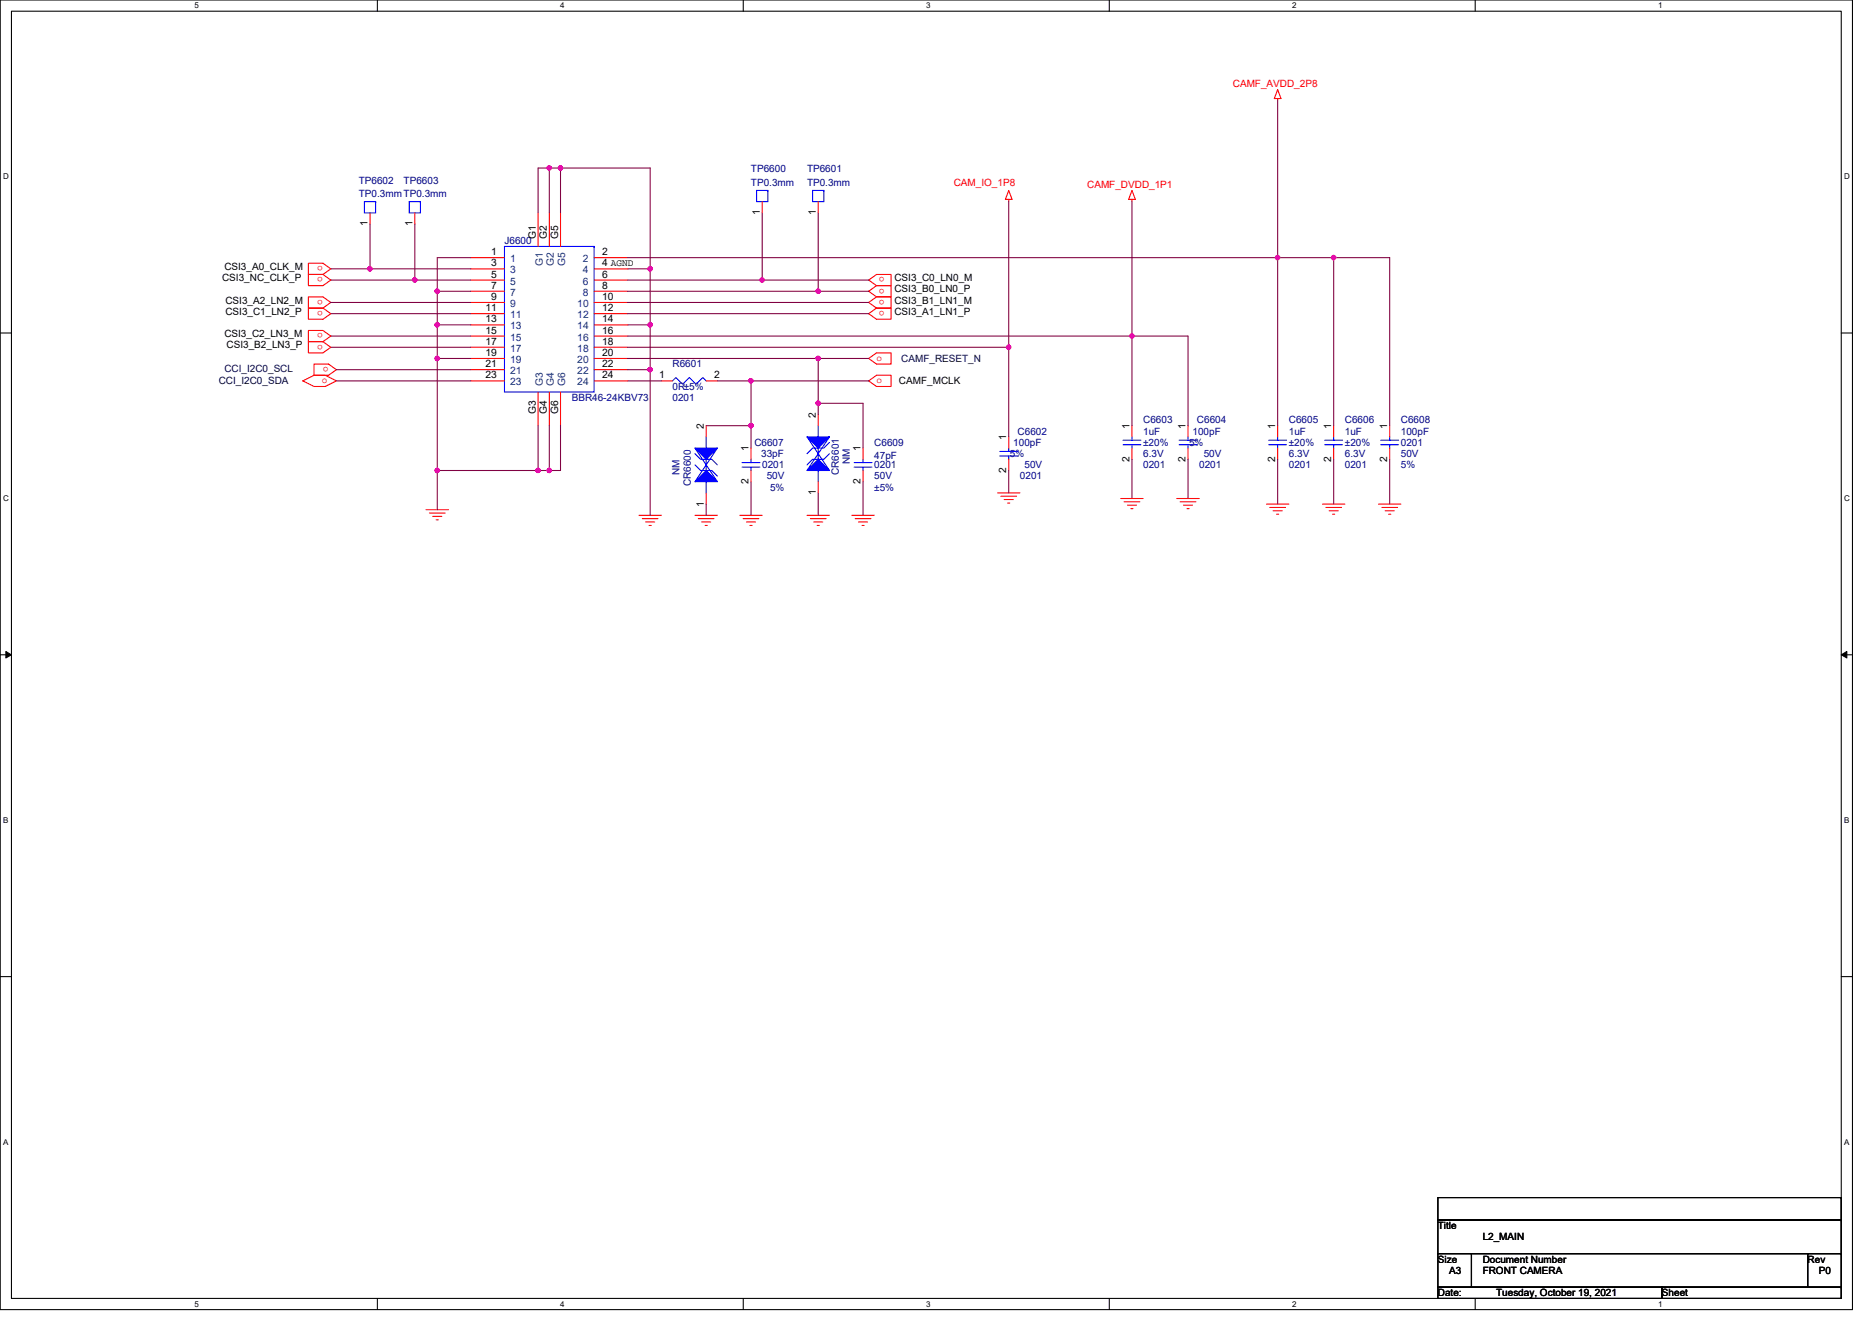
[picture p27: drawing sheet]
<svg xmlns="http://www.w3.org/2000/svg" width="297mm" height="210mm" viewBox="0 0 297 210" stroke-linecap="round" stroke-linejoin="round" font-family="sans-serif">
<defs><g id="words">
<g font-size="1.6" fill="#f00">
<text x="195.6" y="13.9">CAMF_AVDD_2P8</text>
<text x="151.3" y="29.5">CAM_IO_1P8</text>
<text x="172.5" y="29.9">CAMF_DVDD_1P1</text>
<text x="51.2" y="44" transform="rotate(180 51.2 44)">o</text>
<text x="51.2" y="42.2" transform="rotate(180 51.2 42.2)">o</text>
<text x="51.2" y="47.6" transform="rotate(180 51.2 47.6)">o</text>
<text x="140.3" y="45.8" transform="rotate(180 140.3 45.8)">o</text>
<text x="140.3" y="44" transform="rotate(180 140.3 44)">o</text>
<text x="140.3" y="47.6" transform="rotate(180 140.3 47.6)">o</text>
<text x="51.2" y="52.9" transform="rotate(180 51.2 52.9)">o</text>
<text x="51.2" y="49.4" transform="rotate(180 51.2 49.4)">o</text>
<text x="140.3" y="49.4" transform="rotate(180 140.3 49.4)">o</text>
<text x="51.2" y="54.7" transform="rotate(180 51.2 54.7)">o</text>
<text x="52.1" y="58.3" transform="rotate(180 52.1 58.3)">o</text>
<text x="139.1" y="57.3">o</text>
<text x="51.1" y="60.8">o</text>
<text x="139.1" y="60.8">o</text>
</g>
<g font-size="1.6" fill="#000080">
<text x="56.9" y="29.1">TP6602</text>
<text x="64" y="29.1">TP6603</text>
<text x="119.2" y="27.4">TP6600</text>
<text x="119.2" y="29.5">TP0.3mm</text>
<text x="128.1" y="27.4">TP6601</text>
<text x="128.1" y="29.5">TP0.3mm</text>
<text x="56.9" y="31.3">TP0.3mmTP0.3mm</text>
<text x="80" y="38.8">J6600</text>
<text x="106.7" y="58.3">R6601</text>
<text x="90.7" y="63.6">BBR46-24KBV73</text>
<text x="106.7" y="61.9">0R±5%</text>
<text x="106.7" y="63.6">0201</text>
<text x="119.7" y="70.8">C6607</text>
<text x="138.7" y="70.8">C6609</text>
<text x="160.8" y="70.8">100pF</text>
<text x="161.5" y="69">C6602</text>
<text x="181.4" y="67.2">C6603</text>
<text x="181.4" y="69">1uF</text>
<text x="181.4" y="70.8">±20%</text>
<text x="188.7" y="70.8">5%</text>
<text x="189.2" y="69">100pF</text>
<text x="189.9" y="67.2">C6604</text>
<text x="204.5" y="67.2">C6605</text>
<text x="204.5" y="69">1uF</text>
<text x="204.5" y="70.8">±20%</text>
<text x="213.4" y="67.2">C6606</text>
<text x="213.4" y="69">1uF</text>
<text x="213.4" y="70.8">±20%</text>
<text x="222.3" y="67.2">C6608</text>
<text x="222.3" y="69">100pF</text>
<text x="222.3" y="70.8">0201</text>
<text x="107.8" y="75.4" transform="rotate(-90 107.8 75.4)">NM</text>
<text x="109.6" y="77.2" transform="rotate(-90 109.6 77.2)">CR6600</text>
<text x="120.8" y="72.5">33pF</text>
<text x="120.9" y="74.3">0201</text>
<text x="121.7" y="76.1">50V</text>
<text x="122.2" y="77.9">5%</text>
<text x="133.1" y="75.4" transform="rotate(-90 133.1 75.4)">CR6601</text>
<text x="134.9" y="73.6" transform="rotate(-90 134.9 73.6)">NM</text>
<text x="138.7" y="72.9">47pF</text>
<text x="138.7" y="74.3">0201</text>
<text x="138.7" y="76.1">50V</text>
<text x="138.7" y="77.9">±5%</text>
<text x="160.2" y="72.5">5%</text>
<text x="161.8" y="76.1">0201</text>
<text x="162.6" y="74.3">50V</text>
<text x="181.4" y="74.3">0201</text>
<text x="181.4" y="72.5">6.3V</text>
<text x="190.3" y="74.3">0201</text>
<text x="191" y="72.5">50V</text>
<text x="204.5" y="74.3">0201</text>
<text x="204.5" y="72.5">6.3V</text>
<text x="213.4" y="74.3">0201</text>
<text x="213.4" y="72.5">6.3V</text>
<text x="222.3" y="72.5">50V</text>
<text x="222.3" y="74.3">5%</text>
</g>
<g font-size="1.6">
<text x="58.3" y="35.9" transform="rotate(-90 58.3 35.9)">1</text>
<text x="65.4" y="35.9" transform="rotate(-90 65.4 35.9)">1</text>
<text x="120.6" y="34.2" transform="rotate(-90 120.6 34.2)">1</text>
<text x="129.5" y="34.2" transform="rotate(-90 129.5 34.2)">1</text>
<text x="77.9" y="40.5">1</text>
<text x="85" y="37.9" transform="rotate(-90 85 37.9)">G1</text>
<text x="86.8" y="37.9" transform="rotate(-90 86.8 37.9)">G2</text>
<text x="88.6" y="37.9" transform="rotate(-90 88.6 37.9)">G5</text>
<text x="95.5" y="40.5">2</text>
<text x="35.2" y="44.6">CSI3_NC_CLK_P</text>
<text x="35.6" y="42.8">CSI3_A0_CLK_M</text>
<text x="77.9" y="42.3">3</text>
<text x="77.9" y="44.1">5</text>
<text x="77.9" y="45.8">7</text>
<text x="77.9" y="47.6">9</text>
<text x="95.5" y="42.3">4 AGND</text>
<text x="95.5" y="44.1">6</text>
<text x="95.5" y="45.8">8</text>
<text x="95.5" y="47.6">10</text>
<text x="141.9" y="46.4">CSI3_B0_LN0_P</text>
<text x="141.9" y="44.6">CSI3_C0_LN0_M</text>
<text x="35.6" y="53.5">CSI3_C2_LN3_M</text>
<text x="35.8" y="50">CSI3_C1_LN2_P</text>
<text x="35.8" y="48.2">CSI3_A2_LN2_M</text>
<text x="77" y="49.4">11</text>
<text x="77" y="51.2">13</text>
<text x="77" y="53">15</text>
<text x="95.5" y="49.4">12</text>
<text x="95.5" y="51.2">14</text>
<text x="95.5" y="53">16</text>
<text x="141.9" y="50">CSI3_A1_LN1_P</text>
<text x="141.9" y="48.2">CSI3_B1_LN1_M</text>
<text x="36" y="55.3">CSI3_B2_LN3_P</text>
<text x="77" y="54.7">17</text>
<text x="77" y="56.5">19</text>
<text x="77" y="58.3">21</text>
<text x="95.5" y="54.7">18</text>
<text x="95.5" y="56.5">20</text>
<text x="95.5" y="58.3">22</text>
<text x="77" y="60.1">23</text>
<text x="85" y="65.7" transform="rotate(-90 85 65.7)">G3</text>
<text x="86.8" y="65.7" transform="rotate(-90 86.8 65.7)">G4</text>
<text x="88.6" y="65.7" transform="rotate(-90 88.6 65.7)">G6</text>
<text x="95.5" y="60.1">24</text>
<text x="104.6" y="60.1">1</text>
<text x="113.3" y="60.1">2</text>
<text x="142.6" y="61">CAMF_MCLK</text>
<text x="111.7" y="68.1" transform="rotate(-90 111.7 68.1)">2</text>
<text x="118.8" y="71.6" transform="rotate(-90 118.8 71.6)">1</text>
<text x="129.5" y="66.3" transform="rotate(-90 129.5 66.3)">2</text>
<text x="136.6" y="71.6" transform="rotate(-90 136.6 71.6)">1</text>
<text x="159.7" y="69.9" transform="rotate(-90 159.7 69.9)">1</text>
<text x="179.2" y="68.1" transform="rotate(-90 179.2 68.1)">1</text>
<text x="188.1" y="68.1" transform="rotate(-90 188.1 68.1)">1</text>
<text x="202.3" y="68.1" transform="rotate(-90 202.3 68.1)">1</text>
<text x="211.2" y="68.1" transform="rotate(-90 211.2 68.1)">1</text>
<text x="220.1" y="68.1" transform="rotate(-90 220.1 68.1)">1</text>
<text x="118.8" y="76.8" transform="rotate(-90 118.8 76.8)">2</text>
<text x="136.6" y="76.8" transform="rotate(-90 136.6 76.8)">2</text>
<text x="159.7" y="75.1" transform="rotate(-90 159.7 75.1)">2</text>
<text x="179.2" y="73.3" transform="rotate(-90 179.2 73.3)">2</text>
<text x="188.1" y="73.3" transform="rotate(-90 188.1 73.3)">2</text>
<text x="202.3" y="73.3" transform="rotate(-90 202.3 73.3)">2</text>
<text x="211.2" y="73.3" transform="rotate(-90 211.2 73.3)">2</text>
<text x="220.1" y="73.3" transform="rotate(-90 220.1 73.3)">2</text>
<text x="111.7" y="80.4" transform="rotate(-90 111.7 80.4)">1</text>
<text x="129.5" y="78.6" transform="rotate(-90 129.5 78.6)">1</text>
<text x="228.2" y="195.1">Title</text>
<text x="235.3" y="196.8">L2_MAIN</text>
<text x="228.2" y="200.4">Size</text>
<text x="229.9" y="202.2">A3</text>
<text x="235.3" y="200.4">Document Number</text>
<text x="235.3" y="202.2">FRONT CAMERA</text>
<text x="286.8" y="200.4">Rev</text>
<text x="288.6" y="202.2">P0</text>
<text x="228.2" y="205.7">Date:</text>
<text x="237.4" y="205.7">Tuesday, October 19, 2021</text>
<text x="263.7" y="205.7">Sheet</text>
</g>
<g font-size="1.6" fill="#004080">
<text x="80.9" y="41.6">1</text>
<text x="92.5" y="41.6">2</text>
<text x="80.9" y="43.4">3</text>
<text x="80.9" y="45.2">5</text>
<text x="80.9" y="46.9">7</text>
<text x="86.1" y="42.2" transform="rotate(-90 86.1 42.2)">G1</text>
<text x="87.9" y="42.2" transform="rotate(-90 87.9 42.2)">G2</text>
<text x="89.7" y="42.2" transform="rotate(-90 89.7 42.2)">G5</text>
<text x="92.5" y="43.4">4</text>
<text x="92.5" y="45.2">6</text>
<text x="92.5" y="46.9">8</text>
<text x="80.9" y="48.7">9</text>
<text x="80.9" y="50.5">11</text>
<text x="80.9" y="52.3">13</text>
<text x="91.6" y="48.7">10</text>
<text x="91.6" y="50.5">12</text>
<text x="91.6" y="52.3">14</text>
<text x="80.9" y="54.1">15</text>
<text x="80.9" y="55.8">17</text>
<text x="80.9" y="57.6">19</text>
<text x="80.9" y="59.4">21</text>
<text x="91.6" y="54.1">16</text>
<text x="91.6" y="55.8">18</text>
<text x="91.6" y="57.6">20</text>
<text x="91.6" y="59.4">22</text>
<text x="80.9" y="61.2">23</text>
<text x="86.1" y="61.3" transform="rotate(-90 86.1 61.3)">G3</text>
<text x="87.9" y="61.3" transform="rotate(-90 87.9 61.3)">G4</text>
<text x="89.7" y="61.3" transform="rotate(-90 89.7 61.3)">G6</text>
<text x="91.6" y="61.2">24</text>
</g>
<g font-size="1.6" fill="#000040">
<text x="35.6" y="59">CCI_I2C0_SCL</text>
<text x="143" y="57.4">CAMF_RESET_N</text>
<text x="34.7" y="61">CCI_I2C0_SDA</text>
</g>
<g font-size="1.3">
<text x="30.8" y="1.3">5</text>
<text x="88.9" y="1.3">4</text>
<text x="147" y="1.3">3</text>
<text x="205" y="1.3">2</text>
<text x="263.1" y="1.3">1</text>
<text x=".5" y="28.4">D</text>
<text x="292.6" y="28.4">D</text>
<text x=".5" y="79.5">C</text>
<text x="292.6" y="79.5">C</text>
<text x=".5" y="130.6">B</text>
<text x="292.6" y="130.6">B</text>
<text x=".5" y="181.7">A</text>
<text x="292.6" y="181.7">A</text>
<text x="30.8" y="207.4">5</text>
<text x="88.9" y="207.4">4</text>
<text x="147" y="207.4">3</text>
<text x="205" y="207.4">2</text>
<text x="263.1" y="207.4">1</text>
</g>
</g></defs>
<path d="M0 0h293.9v207.9h-293.9zM1.8 1.8h290.4v204.3h-290.4z" fill="none" stroke="#000" stroke-width=".17"/>
<g fill="#fff">
<path d="M30.8 .2h.7v1.4h-.7z"/>
<path d="M30.8 206.3h.7v1.4h-.7z"/>
</g>
<path d="M59.9 0v1.8M59.9 206.1v1.8" fill="none" stroke="#000" stroke-width=".17"/>
<g fill="#fff">
<path d="M88.9 .2h.7v1.4h-.7z"/>
<path d="M88.9 206.3h.7v1.4h-.7z"/>
</g>
<path d="M117.9 0v1.8M117.9 206.1v1.8" fill="none" stroke="#000" stroke-width=".17"/>
<g fill="#fff">
<path d="M147 .2h.7v1.4h-.7z"/>
<path d="M147 206.3h.7v1.4h-.7z"/>
</g>
<path d="M176 0v1.8M176 206.1v1.8" fill="none" stroke="#000" stroke-width=".17"/>
<g fill="#fff">
<path d="M205 .2h.7v1.4h-.7z"/>
<path d="M205 206.3h.7v1.4h-.7z"/>
</g>
<path d="M234.1 0v1.8M234.1 206.1v1.8" fill="none" stroke="#000" stroke-width=".17"/>
<g fill="#fff">
<path d="M263.1 .2h.7v1.4h-.7z"/>
<path d="M263.1 206.3h.7v1.4h-.7z"/>
<path d="M.5 27.3h.9v1.4h-.9z"/>
<path d="M292.6 27.3h.9v1.4h-.9z"/>
<path d="M.5 78.4h.9v1.4h-.9z"/>
<path d="M292.6 78.4h.9v1.4h-.9z"/>
</g>
<path d="M0 52.9h1.8M292.2 52.9h1.7" fill="none" stroke="#000" stroke-width=".17"/>
<g fill="#fff">
<path d="M.5 129.5h.8v1.4h-.8z"/>
<path d="M292.6 129.5h.9v1.4h-.9z"/>
</g>
<path d="M0 103.9h1.8M292.2 103.9h1.7" fill="none" stroke="#000" stroke-width=".17"/>
<path d="M.9 103.4l.9 .5-.9 .5zM292.2 103.9l.8-.5v1z" fill="#000" stroke="#000" stroke-width=".16"/>
<g fill="#fff">
<path d="M.5 180.5h.8v1.4h-.8z"/>
<path d="M292.6 180.5h.9v1.4h-.9z"/>
</g>
<g fill="none" stroke="#000" stroke-width=".17">
<path d="M0 155h1.8M292.2 155h1.7M228.2 190.1h64v3.5h-64zM228.2 193.6h64v5.4h-64zM228.2 199h5.3v5.3h-5.3zM233.5 199h.1M233.5 199h53.3v5.3h-53.3zM286.8 199h.1M286.8 199h5.4v5.3h-5.4zM292.2 190.1h.1M292.2 193.6h.1M292.2 199h.1"/>
<path d="M228.2 204.3h35.5v1.8h-35.5zM263.7 204.3h.1M263.7 204.3h28.5v1.8h-28.5zM292.2 204.3h.1"/>
</g>
<g fill="none" stroke="#f00" stroke-width=".17">
<path d="M202.7 14.2l.6 1.4h-1.1zM202.7 15.6v.4M58.7 33.8v1.8M65.8 33.8v1.8M85.4 33.8v5.3M87.2 33.8v5.3M88.9 33.8v5.3M120.9 32v1.8M129.8 32v1.8M160.1 30.2l.5 1.4h-1.1zM160.1 31.6v.4M179.6 30.2l.5 1.4h-1z"/>
<path d="M179.6 31.6v.4M48.9 43.6h2.3l1.3 .8-1.3 .9h-2.3zM48.9 41.8h2.3l1.3 .9-1.3 .9h-2.3zM48.9 54.2h2.3l1.3 .9-1.3 .9h-2.3zM48.9 52.5h2.3l1.3 .8-1.3 .9h-2.3zM48.9 48.9h2.3l1.3 .9-1.3 .9h-2.3zM48.9 47.1h2.3l1.3 .9-1.3 .9h-2.3zM49.8 57.8h2.3l1.3 .9-1.3 .9h-2.3zM74.7 40.9h5.3M74.7 42.7h5.3M74.7 44.4h5.3M74.7 46.2h5.3"/>
<path d="M74.7 48h5.3M74.7 49.8h5.3M74.7 51.6h5.3M74.7 53.3h5.3M74.7 55.1h5.3M74.7 56.9h5.3M74.7 58.7h5.3M94.3 40.9h5.3M94.3 42.7h5.3M94.3 44.4h5.3M94.3 46.2h5.3M94.3 48h5.3"/>
<path d="M94.3 49.8h5.3M94.3 51.6h5.3M94.3 53.3h5.3M94.3 55.1h5.3M94.3 56.9h5.3M94.3 58.7h5.3M137.8 56.9l1.3-.9h2.3v1.8h-2.3zM137.8 44.4l1.3-.8h2.3v1.7h-2.3zM137.8 49.8l1.3-.9h2.3v1.8h-2.3zM139.1 45.3l-1.3 .9 1.3 .9M139.1 47.1l-1.3 .9 1.3 .9M139.1 45.3h2.3v1.8h-2.3"/>
<path d="M139.1 47.1h2.3v1.8h-2.3M48 60.5l1.8-.9h1.8l1.8 .9-1.8 .8h-1.8zM74.7 60.5h5.3M85.4 62.2v5.4M87.2 62.2v5.4M88.9 62.2v5.4M94.3 60.5h5.3M104.9 60.5h1.8M112.1 78.2v1.8M112.1 67.6v1.7M112.1 60.5h1.7M119.2 71.1v1.8"/>
<path d="M119.2 74.7v1.8M129.8 76.5v1.7M129.8 65.8v1.8M136.9 71.1v1.8M136.9 74.7v1.8M137.8 60.5l1.3-.9h2.3v1.7h-2.3zM158.3 78.2h3.5M158.8 78.8h2.5M159.3 79.3h1.5M159.9 79.8h.3M160.1 69.3v1.8M160.1 72.9v1.8"/>
<path d="M177.8 79.1h3.6M178.4 79.7h2.5M179.6 67.6v1.7M179.6 71.1v1.8M186.7 79.1h3.6M187.3 79.7h2.5M188.5 67.6v1.7M188.5 71.1v1.8M202.7 67.6v1.7M202.7 71.1v1.8M211.6 67.6v1.7M211.6 71.1v1.8"/>
<path d="M220.5 67.6v1.7M220.5 71.1v1.8M67.6 80.9h3.6M68.1 81.4h2.5M68.7 82h1.4M69.2 82.5h.4M101.4 81.8h3.5M101.9 82.3h2.5M102.4 82.8h1.5M103 83.4h.3M110.3 81.8h3.5M110.8 82.3h2.5"/>
<path d="M111.3 82.8h1.5M111.9 83.4h.3M117.4 81.8h3.5M117.9 82.3h2.5M118.4 82.8h1.5M119 83.4h.3M128.1 81.8h3.5M128.6 82.3h2.5M129.1 82.8h1.5M129.7 83.4h.3M135.2 81.8h3.5M135.7 82.3h2.5"/>
<path d="M136.2 82.8h1.5M136.8 83.4h.3M178.9 80.2h1.4M179.4 80.7h.4M187.8 80.2h1.4M188.3 80.7h.4M201 80h3.5M201.5 80.5h2.5M202 81.1h1.5M202.6 81.6h.3M209.8 80h3.6M210.4 80.5h2.5"/>
<path d="M210.9 81.1h1.4M211.5 81.6h.3M218.7 80h3.6M219.3 80.5h2.5M219.8 81.1h1.4M220.3 81.6h.4"/>
</g>
<g fill="none" stroke="#00f" stroke-width=".17">
<path d="M57.8 32h1.8v1.8h-1.8zM59.6 32h.1M64.9 32h1.8v1.8h-1.8zM66.7 32h.1M80 39.1h14.3v23.1h-14.3zM94.3 39.1h.1M120.1 30.2h1.7v1.8h-1.7zM121.8 30.2h.1M128.9 30.2h1.8v1.8h-1.8zM130.7 30.2h.1M106.7 60.5l.5-.6 1.1 1.1 1.1-1.1 1 1.1 1.1-1.1 .6 .6M110.3 73.8l.9 .9h1.7l.9 .9"/>
<path d="M110.3 71.1l3.5 5.4M110.3 72l.9 .9h1.7l.9 .9M112.1 76.5v1.7M112.1 72.9v1.8M112.1 69.3v1.8M113.8 71.1l-3.5 5.4M117.7 73.4h2.9M117.7 74.1h2.9M119.2 72.9v.5M119.2 74.1v.6M128.1 69.3l3.5 5.4M129.8 74.7v1.8"/>
<path d="M129.8 71.1v1.8M129.8 67.6v1.7M131.6 72l-.9 .9h-1.8l-.8 .9M131.6 69.3l-3.5 5.4M131.6 70.2l-.9 .9h-1.8l-.8 .9M135.5 73.4h2.9M135.5 74.1h2.9M136.9 72.9v.5M136.9 74.1v.6M158.6 71.6h2.9M158.6 72.4h2.9M160.1 71.1v.5"/>
<path d="M160.1 72.4v.5M178.2 69.9h2.8M178.2 70.6h2.8M179.6 69.3v.6M179.6 70.6v.5M187.1 69.9h2.8M187.1 70.6h2.8M188.5 69.3v.6M188.5 70.6v.5M201.3 69.9h2.8M201.3 70.6h2.8M202.7 69.3v.6"/>
<path d="M202.7 70.6v.5M210.2 69.9h2.8M210.2 70.6h2.8M211.6 69.3v.6M211.6 70.6v.5M219.1 69.9h2.8M219.1 70.6h2.8M220.5 69.3v.6M220.5 70.6v.5"/>
</g>
<g fill="#00f" stroke="#00f" stroke-width=".17">
<path d="M129.8 72.9l1.8 1.8h-3.5z" fill-rule="evenodd"/>
<path d="M128.1 69.3h3.5l-1.8 1.8z" fill-rule="evenodd"/>
<path d="M110.3 76.5l1.8-1.8 1.7 1.8z" fill-rule="evenodd"/>
<path d="M110.3 71.1h3.5l-1.7 1.8z" fill-rule="evenodd"/>
</g>
<g fill="none" stroke="#800040" stroke-width=".17">
<path d="M202.7 16v24.9M58.7 35.6v7.1M65.8 35.6v8.8M87.2 26.7h1.7M87.2 26.7v7.1M87.2 26.7h-1.8v7.1M88.9 26.7v7.1M88.9 26.7h14.3v16M120.9 33.8v10.6M129.8 33.8v12.4M160.1 32v23.1M179.6 32v35.6"/>
<path d="M52.5 42.7h6.2M52.5 48h22.2M52.5 49.8h22.2M52.5 53.3h22.2M52.5 55.1h22.2M52.5 44.4h13.3M53.4 58.7h21.3M58.7 42.7h16M65.8 44.4h8.9M69.4 46.2h5.3M69.4 51.6h5.3M69.4 56.9h5.3"/>
<path d="M69.4 46.2v5.4M69.4 51.6v5.3M69.4 56.9v17.8M74.7 40.9h-5.3v5.3M99.6 44.4h21.3M99.6 48h38.2M99.6 49.8h38.2M99.6 55.1h60.5M99.6 53.3h88.9v14.3M99.6 42.7h3.6M99.6 51.6h3.6M99.6 58.7h3.6"/>
<path d="M99.6 46.2h30.2M99.6 56.9h30.2M99.6 40.9h103.1M103.2 42.7v8.9M103.2 51.6v7.1M103.2 58.7v23.1M120.9 44.4h16.9M129.8 46.2h8M137.8 56.9h-8v7.1M160.1 55.1v14.2M202.7 40.9v26.7M202.7 40.9h8.9"/>
<path d="M211.6 40.9v26.7M211.6 40.9h8.9v26.7M53.4 60.5h21.3M69.4 74.7v6.2M69.4 74.7h16M85.4 67.6v7.1M85.4 74.7h1.8M87.2 67.6v7.1M88.9 67.6v7.1h-1.7M99.6 60.5h5.3M112.1 67.6h7.1M113.8 60.5h5.4"/>
<path d="M119.2 67.6v3.5M119.2 76.5v5.3M119.2 60.5v7.1M119.2 60.5h18.6M129.8 78.2v3.6M129.8 64v1.8M129.8 64h7.1v7.1M136.9 76.5v5.3M160.1 74.7v3.5M179.6 72.9v6.2M188.5 72.9v6.2M202.7 72.9v7.1"/>
<path d="M211.6 72.9v7.1M220.5 72.9v7.1M112.1 80v1.8"/>
</g>
<g fill="#f0f" stroke="#f0f" stroke-width=".17">
<circle cx="58.7" cy="42.7" r=".35"/>
<circle cx="65.8" cy="44.4" r=".35"/>
<circle cx="202.7" cy="40.9" r=".35"/>
<circle cx="211.6" cy="40.9" r=".35"/>
<circle cx="120.9" cy="44.4" r=".35"/>
<circle cx="129.8" cy="46.2" r=".35"/>
<circle cx="160" cy="55.1" r=".35"/>
<circle cx="129.8" cy="56.9" r=".35"/>
<circle cx="119.2" cy="60.4" r=".35"/>
<circle cx="119.2" cy="67.6" r=".35"/>
<circle cx="179.6" cy="53.3" r=".35"/>
<circle cx="69.4" cy="46.2" r=".35"/>
<circle cx="69.4" cy="56.9" r=".35"/>
<circle cx="69.4" cy="51.5" r=".35"/>
<circle cx="103.2" cy="58.7" r=".35"/>
<circle cx="103.2" cy="51.5" r=".35"/>
<circle cx="88.9" cy="26.7" r=".35"/>
<circle cx="103.2" cy="42.7" r=".35"/>
<circle cx="87.1" cy="26.7" r=".35"/>
<circle cx="85.4" cy="74.7" r=".35"/>
<circle cx="69.4" cy="74.7" r=".35"/>
<circle cx="87.1" cy="74.7" r=".35"/>
<circle cx="129.8" cy="64" r=".35"/>
</g>
<use href="#words"/>
</svg>
